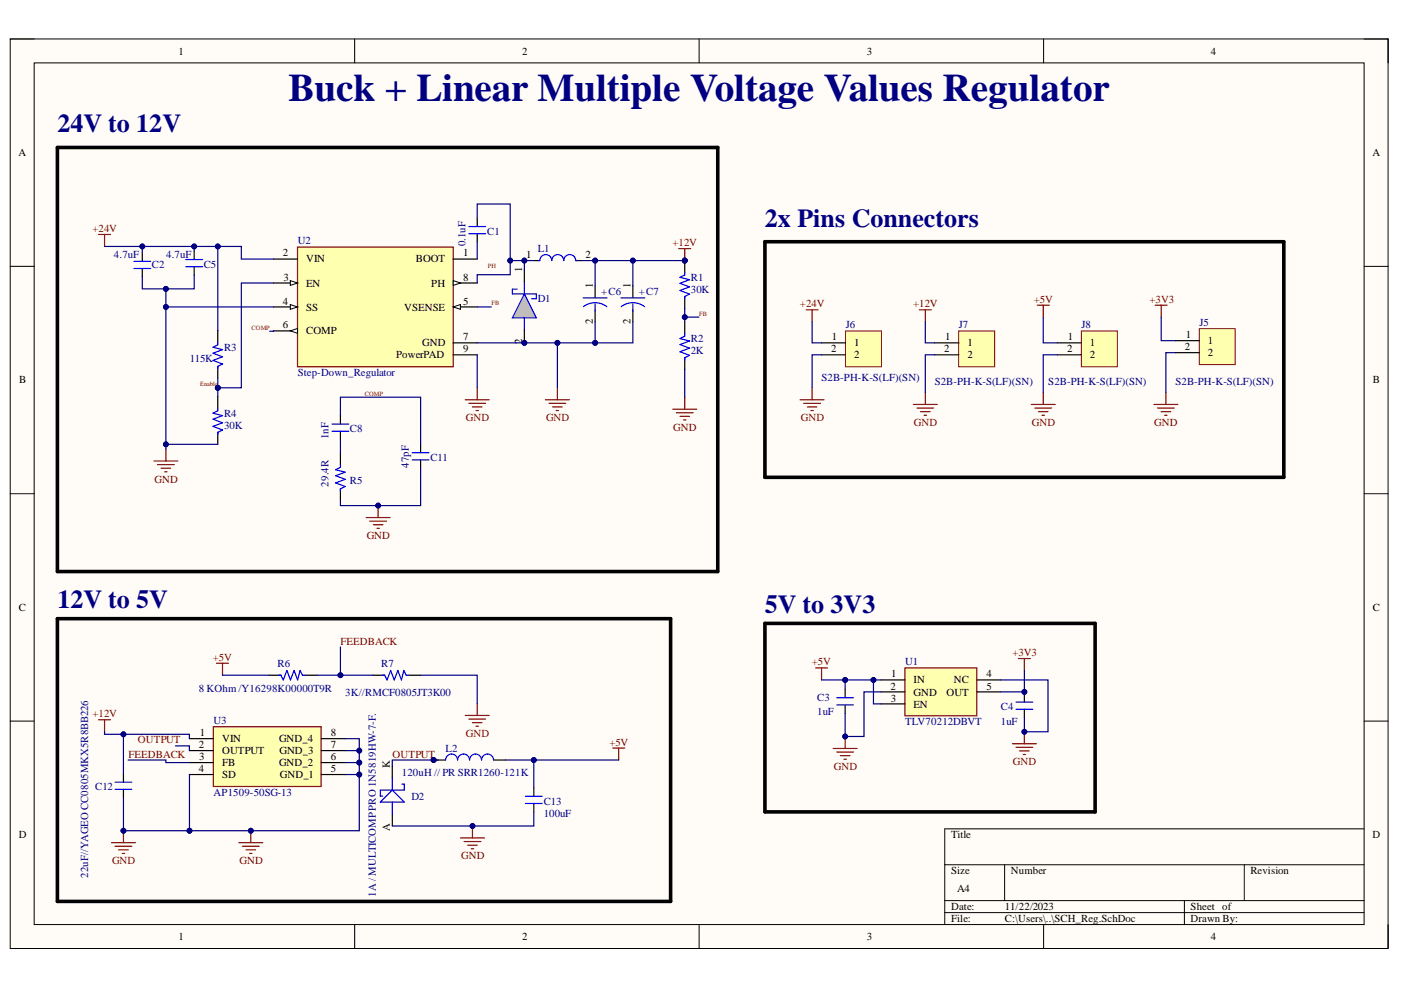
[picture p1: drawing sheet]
<svg xmlns="http://www.w3.org/2000/svg" width="297mm" height="210mm" viewBox="0 0 297 210" stroke-linecap="round" stroke-linejoin="round" font-family="sans-serif">
<defs><g id="words">
<text font-size="8.3" fill="#000080" x="61.2" y="21.4">Buck + Linear Multiple Voltage Values Regulator</text>
<g font-size="5.5" fill="#000080">
<text x="12.2" y="28">24V to 12V</text>
<text x="162.2" y="48">2x Pins Connectors</text>
<text x="12.2" y="129">12V to 5V</text>
<text x="162.2" y="129.9">5V to 3V3</text>
</g>
<g font-size="2.3">
<text x="37.9" y="11.6">1</text>
<text x="110.7" y="11.6">2</text>
<text x="183.8" y="11.6">3</text>
<text x="256.7" y="11.6">4</text>
<text x="3.9" y="33.1">A</text>
<text x="291" y="33.1">A</text>
<text x="60" y="54.4">2</text>
<text x="60.1" y="59.5">3</text>
<text x="64.9" y="55.6">VIN</text>
<text x="88.1" y="55.6">BOOT</text>
<text x="98.2" y="54.4">1</text>
<text x="98.2" y="59.5">8</text>
<text x="110.7" y="57.7" transform="rotate(-90 110.7 57.7)">1</text>
<text x="111.6" y="54.7">1</text>
<text x="124.1" y="54.7">2</text>
<text x="60" y="64.6">4</text>
<text x="64.9" y="60.8">EN</text>
<text x="64.9" y="65.8">SS</text>
<text x="85.7" y="65.8">VSENSE</text>
<text x="91.4" y="60.8">PH</text>
<text x="98.2" y="64.6">5</text>
<text x="125.7" y="61.1" transform="rotate(-90 125.7 61.1)">1</text>
<text x="133.7" y="61.1" transform="rotate(-90 133.7 61.1)">1</text>
<text x="60" y="69.6">6</text>
<text x="64.9" y="70.9">COMP</text>
<text x="125.7" y="68.8" transform="rotate(-90 125.7 68.8)">2</text>
<text x="133.7" y="68.8" transform="rotate(-90 133.7 68.8)">2</text>
<text x="251.4" y="71.7">1</text>
<text x="84" y="76">PowerPAD</text>
<text x="89.5" y="73.4">GND</text>
<text x="98.2" y="72.2">7</text>
<text x="98.2" y="74.7">9</text>
<text x="110.7" y="73" transform="rotate(-90 110.7 73)">2</text>
<text x="176.2" y="74.7">2</text>
<text x="176.4" y="72.2">1</text>
<text x="181.1" y="73.4">1</text>
<text x="181.1" y="76">2</text>
<text x="200.2" y="74.7">2</text>
<text x="200.4" y="72.2">1</text>
<text x="205.1" y="73.4">1</text>
<text x="205.1" y="76">2</text>
<text x="226.2" y="74.7">2</text>
<text x="226.4" y="72.2">1</text>
<text x="231" y="73.4">1</text>
<text x="231" y="76">2</text>
<text x="251.2" y="74.2">2</text>
<text x="256.1" y="72.9">1</text>
<text x="256.1" y="75.5">2</text>
<text x="4.1" y="81.3">B</text>
<text x="291" y="81.3">B</text>
<text x="4" y="129.5">C</text>
<text x="291" y="129.5">C</text>
<text x="189" y="143.6">1</text>
<text x="209.2" y="143.6">4</text>
<text x="188.8" y="146.2">2</text>
<text x="188.9" y="148.7">3</text>
<text x="193.7" y="144.9">IN</text>
<text x="193.7" y="147.5">GND</text>
<text x="200.7" y="147.5">OUT</text>
<text x="202.2" y="144.9">NC</text>
<text x="209.2" y="146.2">5</text>
<text x="193.7" y="150">EN</text>
<text x="42.2" y="158.6">2</text>
<text x="42.3" y="161.2">3</text>
<text x="42.3" y="156.1">1</text>
<text x="47.1" y="157.4">VIN</text>
<text x="47.1" y="159.9">OUTPUT</text>
<text x="59.2" y="157.4">GND_4</text>
<text x="59.2" y="159.9">GND_3</text>
<text x="70.1" y="156.1">8</text>
<text x="70.1" y="158.6">7</text>
<text x="70.1" y="161.2">6</text>
<text x="42.2" y="163.7">4</text>
<text x="47.1" y="162.4">FB</text>
<text x="47.1" y="165">SD</text>
<text x="59.2" y="162.4">GND_2</text>
<text x="59.3" y="165">GND_1</text>
<text x="70.1" y="163.7">5</text>
<text x="82.6" y="162.9" transform="rotate(-90 82.6 162.9)">K</text>
<text x="4" y="177.7">D</text>
<text x="82.6" y="176.3" transform="rotate(-90 82.6 176.3)">A</text>
<text x="201.6" y="177.7">Title</text>
<text x="291" y="177.7">D</text>
<text x="201.6" y="185.4">Size</text>
<text x="214.3" y="185.4">Number</text>
<text x="265.1" y="185.4">Revision</text>
<text x="202.9" y="189.2">A4</text>
<text x="201.6" y="193">Date:</text>
<text x="201.6" y="195.5">File:</text>
<text x="213" y="193">11/22/2023</text>
<text x="213" y="195.5">C:\Users\..\SCH_Reg.SchDoc</text>
<text x="252.4" y="193">Sheet of</text>
<text x="252.4" y="195.5">Drawn By:</text>
<text x="37.9" y="199.3">1</text>
<text x="110.7" y="199.3">2</text>
<text x="183.8" y="199.3">3</text>
<text x="256.7" y="199.3">4</text>
</g>
<g font-size="2.3" fill="#800000">
<text x="19.6" y="49.2">+24V</text>
<text x="142.6" y="52.2">+12V</text>
<text x="169.6" y="65.2">+24V</text>
<text x="193.6" y="65.2">+12V</text>
<text x="219.2" y="64.2">+5V</text>
<text x="243.7" y="64.2">+3V3</text>
<text x="98.8" y="89.3">GND</text>
<text x="115.8" y="89.3">GND</text>
<text x="169.8" y="89.3">GND</text>
<text x="142.7" y="91.3">GND</text>
<text x="193.8" y="90.3">GND</text>
<text x="218.8" y="90.3">GND</text>
<text x="244.7" y="90.3">GND</text>
<text x="32.8" y="102.3">GND</text>
<text x="77.7" y="114.3">GND</text>
<text x="72.2" y="136.7">FEEDBACK</text>
<text x="45.1" y="140.1">+5V</text>
<text x="172.1" y="141.1">+5V</text>
<text x="214.7" y="139.1">+3V3</text>
<text x="19.6" y="152.1">+12V</text>
<text x="27.2" y="160.6">FEEDBACK</text>
<text x="29.2" y="157.6">OUTPUT</text>
<text x="83.2" y="160.6">OUTPUT</text>
<text x="98.8" y="156.3">GND</text>
<text x="129.2" y="158.1">+5V</text>
<text x="176.8" y="163.3">GND</text>
<text x="214.7" y="162.3">GND</text>
<text x="23.7" y="183.2">GND</text>
<text x="50.8" y="183.2">GND</text>
<text x="97.8" y="182.2">GND</text>
</g>
<g font-size="2.3" fill="#000080">
<text x="63.1" y="51.8">U2</text>
<text x="98.7" y="52.3" transform="rotate(-90 98.7 52.3)">0.1uF</text>
<text x="103.3" y="49.8">C1</text>
<text x="114" y="53.4">L1</text>
<text x="24.2" y="54.7">4.7uF</text>
<text x="32.2" y="56.7">C2</text>
<text x="35.2" y="54.7">4.7uF</text>
<text x="43.2" y="56.7">C5</text>
<text x="146.5" y="59.5">R1</text>
<text x="114" y="64.1">D1</text>
<text x="127.4" y="62.6">+C6</text>
<text x="135.5" y="62.6">+C7</text>
<text x="146.5" y="62">30K</text>
<text x="179.3" y="69.6">J6</text>
<text x="203.3" y="69.6">J7</text>
<text x="229.3" y="69.6">J8</text>
<text x="254.3" y="69.1">J5</text>
<text x="40.2" y="76.7">115K</text>
<text x="47.5" y="74.4">R3</text>
<text x="146.5" y="72.5">R2</text>
<text x="146.5" y="75">2K</text>
<text x="63.1" y="79.8">Step-Down_Regulator</text>
<text x="174.2" y="80.7">S2B-PH-K-S(LF)(SN)</text>
<text x="198.2" y="81.7">S2B-PH-K-S(LF)(SN)</text>
<text x="222.3" y="81.7">S2B-PH-K-S(LF)(SN)</text>
<text x="249.2" y="81.7">S2B-PH-K-S(LF)(SN)</text>
<text x="47.5" y="88.4">R4</text>
<text x="47.5" y="90.9">30K</text>
<text x="69.6" y="93.1" transform="rotate(-90 69.6 93.1)">1nF</text>
<text x="74.2" y="91.7">C8</text>
<text x="86.7" y="99.2" transform="rotate(-90 86.7 99.2)">47pF</text>
<text x="91.3" y="97.8">C11</text>
<text x="69.6" y="103.2" transform="rotate(-90 69.6 103.2)">29.4R</text>
<text x="74.2" y="102.7">R5</text>
<text x="58.8" y="141.4">R6</text>
<text x="80.8" y="141.4">R7</text>
<text x="191.9" y="141.1">U1</text>
<text x="42.2" y="146.6">8 KOhm /Y16298K00000T9R</text>
<text x="73.2" y="147.6">3K//RMCF0805JT3K00</text>
<text x="173.2" y="148.7">C3</text>
<text x="45.3" y="153.6">U3</text>
<text x="173.2" y="151.6">1uF</text>
<text x="191.9" y="153.8">TLV70212DBVT</text>
<text x="212.2" y="150.6">C4</text>
<text x="212.2" y="153.6">1uF</text>
<text x="94.5" y="159.4">L2</text>
<text x="20.2" y="167.6">C12</text>
<text x="85.2" y="164.6">120uH // PR SRR1260-121K</text>
<text x="45.3" y="168.8">AP1509-50SG-13</text>
<text x="87.2" y="169.6">D2</text>
<text x="115.3" y="170.6">C13</text>
<text x="115.3" y="173.1">100uF</text>
<text x="18.7" y="186.1" transform="rotate(-90 18.7 186.1)">22uF//YAGEO CC0805MKX5R8BB226</text>
<text x="79.7" y="190.1" transform="rotate(-90 79.7 190.1)">1A / MULTICOMPPRO 1N5819HW-7-F.</text>
</g>
<g font-size="1.4" fill="#800000">
<text x="103.4" y="56.9">PH</text>
<text x="104.2" y="64.7">FB</text>
<text x="53.3" y="69.9">COMP</text>
<text x="148.2" y="66.9">FB</text>
<text x="42.4" y="81.9">Enable</text>
<text x="77.3" y="83.9">COMP</text>
</g>
</g></defs>
<path d="M2.2 8.3h292.1v192.8h-292.1z" fill-rule="evenodd" fill="#fffcf8"/>
<path d="M2.2 8.3h292.1v192.8h-292.1z" fill="none" stroke="#000" stroke-width=".21"/>
<path d="M7.2 13.3h282v182.7h-282z" fill-rule="evenodd" fill="#fffcf8"/>
<g fill="none" stroke="#000" stroke-width=".21">
<path d="M2.2 8.3h5M7.2 13.3h282v182.7h-282zM75.2 8.3v5M148.2 8.3v5M221.3 8.3v5M289.2 8.3h5.1v5M2.2 56.5h5M289.2 56.5h5.1M2.2 104.7h5M289.2 104.7h5.1M2.2 152.9h5M289.2 152.9h5.1"/>
<path d="M289.2 175.7h-88.9v20.3M75.2 196v5.1M148.2 196v5.1M200.3 183.3h88.9M200.3 191h88.9M200.3 193.5h88.9M213 183.3v7.7M221.3 196v5.1M251.1 191v5M263.8 183.3v7.7M294.3 196v5.1"/>
</g>
<path d="M63.1 52.4h33v25.4h-33z" fill-rule="evenodd" fill="#ffffb0"/>
<path d="M63.1 52.4h33v25.4h-33z" fill="none" stroke="#800000" stroke-width=".25"/>
<path d="M58 54.9h5.1M96.1 54.9h5.1M58 70.2h5.1" fill="none" stroke="#000" stroke-width=".25"/>
<path d="M61.5 70.2l1.6-.6v1.1z" fill="#f8fcff"/>
<path d="M61.5 70.2l1.6-.6v1.1z" fill="none" stroke="#000" stroke-width=".21"/>
<path d="M58 60h5.1" fill="none" stroke="#000" stroke-width=".25"/>
<path d="M61.5 59.5l1.6 .5-1.6 .5z" fill="#f8fcff"/>
<path d="M61.5 59.5l1.6 .5-1.6 .5z" fill="none" stroke="#000" stroke-width=".21"/>
<path d="M96.1 60h5.1" fill="none" stroke="#000" stroke-width=".25"/>
<path d="M96.1 59.5l1.5 .5-1.5 .5z" fill="#f8fcff"/>
<path d="M96.1 59.5l1.5 .5-1.5 .5z" fill="none" stroke="#000" stroke-width=".21"/>
<path d="M58 65.1h5.1" fill="none" stroke="#000" stroke-width=".25"/>
<path d="M61.5 64.6l1.6 .5-1.6 .5z" fill="#f8fcff"/>
<path d="M61.5 64.6l1.6 .5-1.6 .5z" fill="none" stroke="#000" stroke-width=".21"/>
<path d="M96.1 65.1h5.1" fill="none" stroke="#000" stroke-width=".25"/>
<path d="M96.1 65.1l1.5-.5v1z" fill="#f8fcff"/>
<path d="M96.1 65.1l1.5-.5v1z" fill="none" stroke="#000" stroke-width=".21"/>
<path d="M96.1 72.7h5.1M96.1 75.2h5.1" fill="none" stroke="#000" stroke-width=".25"/>
<path d="M111.2 62.3l2.5 5.1h-5.1z" fill="#c0c0c0"/>
<path d="M111.2 59.8v2.5M114.2 55.2h.2a1.27 1.27 0 0 1 1.3-1.2 1.27 1.27 0 0 1 1.3 1.2 1.27 1.27 0 0 1 1.3-1.2 1.27 1.27 0 0 1 1.2 1.2 1.27 1.27 0 0 1 1.3-1.2 1.27 1.27 0 0 1 1.3 1.2h.2M109.7 61.3h-1.1v1h5.1v1h-1M111.2 62.3l2.5 5.1h-5.1zM111.2 67.4v2.5" fill="none" stroke="#00f" stroke-width=".25"/>
<path d="M111.2 57.2v2.6M113.2 55.2h1.2M122.1 55.2h1.2M111.2 69.9v2.6" fill="none" stroke="#000" stroke-width=".25"/>
<circle cx="145.2" cy="55.2" r=".51" fill="#000080"/>
<circle cx="145.2" cy="55.2" r=".51" fill="none" stroke="#000080" stroke-width=".21"/>
<path d="M145.2 55.2v2.6" fill="none" stroke="#000" stroke-width=".25"/>
<circle cx="145.2" cy="55.2" r=".51" fill="#000080"/>
<circle cx="145.2" cy="55.2" r=".51" fill="none" stroke="#000080" stroke-width=".21"/>
<path d="M46.2 70.1v2.5M46.2 77.7v2.5M145.2 62.9v2.5M145.2 68.2v2.6M145.2 75.8v2.6M46.2 84.1v2.5M46.2 91.7v2.5M72.2 96.1v2.5M89.2 94.2v1.8M89.2 97.5v1.8M72.2 103.7v2.5" fill="none" stroke="#000" stroke-width=".25"/>
<path d="M145.2 57.8v.5l-1 .5 2 .5-2 .8 2 .7-2 .8 2 .8-1 .5v.5M46.2 72.6v.5l-1 .5 2 .5-2 .8 2 .8-2 .7 2 .8-1 .5v.5M145.2 70.8v.5l-1 .5 2 .5-2 .8 2 .7-2 .8 2 .7-1 .5v.6M46.2 86.6v.5l-1 .5 2 .5-2 .8 2 .7-2 .8 2 .8-1 .5v.5M72.2 98.6v.5l-1 .5 2 .5-2 .8 2 .7-2 .8 2 .8-1 .5v.5M87.4 97.5h3.6M87.4 96h3.6" fill="none" stroke="#00f" stroke-width=".25"/>
<path d="M20.9 49.7h2.5M22.2 49.7v2.6M32.6 97.7h5.1M33.4 98.5h3.5M34.2 99.3h2M35.2 95.2v2.5M34.9 100h.5M77.6 109.7h5.1M78.4 110.5h3.6M79.2 111.3h2M79.9 112h.5M80.2 107.2v2.5" fill="none" stroke="#800000" stroke-width=".25"/>
<circle cx="80.2" cy="107.2" r=".51" fill="#000080"/>
<circle cx="80.2" cy="107.2" r=".51" fill="none" stroke="#000080" stroke-width=".21"/>
<path d="M143.9 52.7h2.5M145.2 52.7v2.5M142.6 86.8h5.1M143.4 87.5h3.6M144.2 88.3h2M144.9 89h.5M145.2 84.2v2.6" fill="none" stroke="#800000" stroke-width=".25"/>
<circle cx="145.2" cy="55.2" r=".51" fill="#000080"/>
<circle cx="145.2" cy="55.2" r=".51" fill="none" stroke="#000080" stroke-width=".21"/>
<path d="M98.6 84.8h5.1M99.4 85.5h3.6M100.2 86.3h2M100.9 87h.5M101.2 82.2v2.6M115.6 84.8h5.1M116.4 85.5h3.6M117.2 86.3h2M117.9 87h.5M118.2 82.2v2.6" fill="none" stroke="#800000" stroke-width=".25"/>
<path d="M30.2 53.6v1.8M30.2 56.9v1.8M41.2 53.2v1.8M41.2 56.5v1.8M101.2 46.3v1.7M101.2 49.6v1.7M126.2 60.6v2.6M126.2 65.7v2.5M134.2 60.6v2.6M134.2 65.7v2.5M72.2 88.1v1.8M72.2 91.4v1.8" fill="none" stroke="#000" stroke-width=".25"/>
<g fill="none" stroke="#00f" stroke-width=".25">
<path d="M28.4 56.9h3.5M28.4 55.4h3.5M39.4 56.5h3.6M39.4 55h3.6M99.4 49.6h3.6M99.4 48h3.6M123.6 63.2h5.1M123.7 65a4.1 4.1 0 0 1 5 0M126.2 64.4v1.5M131.6 63.2h5.1M131.7 65a4.1 4.1 0 0 1 5 0M134.2 64.4v1.5"/>
<path d="M70.4 91.4h3.5M70.4 89.9h3.5"/>
</g>
<circle cx="46.2" cy="82.2" r=".51" fill="#000080"/>
<circle cx="46.2" cy="82.2" r=".51" fill="none" stroke="#000080" stroke-width=".21"/>
<path d="M45.2 154.1h22.9v12.7h-22.9z" fill-rule="evenodd" fill="#ffffb0"/>
<path d="M20.9 152.6h2.5M22.2 152.6v2.5M45.2 154.1h22.9v12.7h-22.9zM129.9 158.6h2.6M131.2 158.6v2.5M50.6 178.7h5.1M51.4 179.4h3.6M53.2 176.1v2.6M52.2 180.2h2M52.9 180.9h.5" fill="none" stroke="#800000" stroke-width=".25"/>
<g fill="none" stroke="#000" stroke-width=".25">
<path d="M40.2 156.6h5M40.2 159.1h5M57 143.2h2.6M64.6 143.2h2.6M68.1 156.6h5.1M68.1 159.1h5.1M79 143.2h2.6M86.6 143.2h2.6M26.2 164.1v1.7M26.2 167.4v1.7M40.2 161.7h5M40.2 164.2h5"/>
<path d="M68.1 161.7h5.1M68.1 164.2h5.1M83.2 162.4v2.6M83.2 172.6v2.5M113.2 167.1v1.7M113.2 170.4v1.7"/>
</g>
<path d="M59 143.2h.6l.5 1 .7-2.1 .8 2.1 .7-2.1 .8 2.1 .5-2.1 .5 1.1h.5M81 143.2h.6l.5 1 .7-2.1 .8 2.1 .7-2.1 .8 2.1 .5-2.1 .5 1.1h.5M24.4 167.4h3.5M24.4 165.8h3.5M83.2 167.5l2.5 2.6h-5.1zM83.2 165v2.5M83.2 170.1v2.5M85.2 166.2h.5v1.3h-5.1v1.3h.5M111.4 170.4h3.6M111.4 168.8h3.6" fill="none" stroke="#00f" stroke-width=".25"/>
<circle cx="53.2" cy="176.1" r=".51" fill="#000080"/>
<circle cx="53.2" cy="176.1" r=".51" fill="none" stroke="#000080" stroke-width=".21"/>
<path d="M45.9 140.6h2.5M47.2 140.6v2.6" fill="none" stroke="#800000" stroke-width=".25"/>
<circle cx="91.9" cy="161.1" r=".51" fill="#000080"/>
<circle cx="91.9" cy="161.1" r=".51" fill="none" stroke="#000080" stroke-width=".21"/>
<path d="M91.9 161.1h2.6" fill="none" stroke="#000" stroke-width=".25"/>
<circle cx="91.9" cy="161.1" r=".51" fill="#000080"/>
<circle cx="91.9" cy="161.1" r=".51" fill="none" stroke="#000080" stroke-width=".21"/>
<path d="M104.6 161.1h2.6" fill="none" stroke="#000" stroke-width=".25"/>
<path d="M94.5 161.1a1.27 1.27 0 0 1 1.2-1.2 1.27 1.27 0 0 1 1.3 1.2 1.27 1.27 0 0 1 1.3-1.2 1.27 1.27 0 0 1 1.3 1.2 1.27 1.27 0 0 1 1.2-1.2 1.27 1.27 0 0 1 1.3 1.2 1.27 1.27 0 0 1 1.3-1.2 1.27 1.27 0 0 1 1.2 1.2" fill="none" stroke="#00f" stroke-width=".25"/>
<path d="M23.6 178.7h5.1M24.4 179.4h3.6M26.2 176.1v2.6M25.2 180.2h2M25.9 180.9h.5" fill="none" stroke="#800000" stroke-width=".25"/>
<circle cx="26.2" cy="176.1" r=".51" fill="#000080"/>
<circle cx="26.2" cy="176.1" r=".51" fill="none" stroke="#000080" stroke-width=".21"/>
<path d="M98.6 151.7h5.1M99.4 152.5h3.6M100.2 153.2h2M100.9 154h.5M101.2 149.2v2.5M97.6 177.7h5.1M98.4 178.4h3.6M99.2 179.2h2M99.9 180h.5M100.2 175.1v2.6" fill="none" stroke="#800000" stroke-width=".25"/>
<circle cx="100.2" cy="175.1" r=".51" fill="#000080"/>
<circle cx="100.2" cy="175.1" r=".51" fill="none" stroke="#000080" stroke-width=".21"/>
<path d="M191.9 141.6h15.2v10.2h-15.2z" fill-rule="evenodd" fill="#ffffb0"/>
<path d="M172.9 141.6h2.5M174.2 141.6v2.6M176.6 158.7h5.1M177.4 159.5h3.6M179.2 156.2v2.5M191.9 141.6h15.2v10.2h-15.2zM178.2 160.2h2M178.9 161h.5" fill="none" stroke="#800000" stroke-width=".25"/>
<path d="M179.2 146.2v1.7M179.2 149.5v1.7M186.8 144.2h5.1M186.8 146.7h5.1M186.8 149.2h5.1M207.1 144.2h5.1M207.1 146.7h5.1" fill="none" stroke="#000" stroke-width=".25"/>
<path d="M177.4 149.5h3.6M177.4 147.9h3.6" fill="none" stroke="#00f" stroke-width=".25"/>
<circle cx="179.2" cy="156.2" r=".51" fill="#000080"/>
<circle cx="179.2" cy="156.2" r=".51" fill="none" stroke="#000080" stroke-width=".21"/>
<path d="M214.7 157.7h5M215.4 158.5h3.6M216.2 159.2h2M216.9 160h.5M217.2 155.1v2.6" fill="none" stroke="#800000" stroke-width=".25"/>
<circle cx="217.2" cy="155.1" r=".51" fill="#000080"/>
<circle cx="217.2" cy="155.1" r=".51" fill="none" stroke="#000080" stroke-width=".21"/>
<path d="M217.2 147.1v1.8M217.2 150.4v1.8" fill="none" stroke="#000" stroke-width=".25"/>
<path d="M215.4 150.4h3.6M215.4 148.9h3.6" fill="none" stroke="#00f" stroke-width=".25"/>
<path d="M215.9 139.6h2.6M217.2 139.6v2.6" fill="none" stroke="#800000" stroke-width=".25"/>
<path d="M179.3 70.2h7.6v7.6h-7.6z" fill-rule="evenodd" fill="#ffffb0"/>
<path d="M179.3 70.2h7.6v7.6h-7.6z" fill="none" stroke="#800000" stroke-width=".21"/>
<path d="M174.2 72.7h5.1M174.2 75.2h5.1" fill="none" stroke="#000" stroke-width=".25"/>
<path d="M203.3 70.2h7.6v7.6h-7.6z" fill-rule="evenodd" fill="#ffffb0"/>
<path d="M203.3 70.2h7.6v7.6h-7.6z" fill="none" stroke="#800000" stroke-width=".21"/>
<path d="M198.2 72.7h5.1M198.2 75.2h5.1" fill="none" stroke="#000" stroke-width=".25"/>
<path d="M229.3 70.2h7.6v7.6h-7.6z" fill-rule="evenodd" fill="#ffffb0"/>
<path d="M229.3 70.2h7.6v7.6h-7.6z" fill="none" stroke="#800000" stroke-width=".21"/>
<path d="M224.2 72.7h5.1M224.2 75.2h5.1" fill="none" stroke="#000" stroke-width=".25"/>
<path d="M254.3 69.7h7.6v7.6h-7.6z" fill-rule="evenodd" fill="#ffffb0"/>
<path d="M254.3 69.7h7.6v7.6h-7.6z" fill="none" stroke="#800000" stroke-width=".21"/>
<path d="M249.2 72.2h5.1M249.2 74.8h5.1" fill="none" stroke="#000" stroke-width=".25"/>
<g fill="none" stroke="#800000" stroke-width=".25">
<path d="M170.9 65.7h2.6M172.2 65.7v2.5M194.9 65.7h2.6M196.2 65.7v2.5M219.9 64.7h2.6M221.2 64.7v2.5M244.9 64.7h2.6M246.2 64.7v2.5M169.6 84.8h5.1M170.4 85.5h3.6M171.2 86.3h2M171.9 87h.5"/>
<path d="M172.2 82.2v2.6M193.7 85.8h5M194.4 86.5h3.6M195.2 87.3h2M195.9 88h.5M196.2 83.2v2.6M218.6 85.8h5.1M219.4 86.5h3.6M220.2 87.3h2M220.9 88h.5M221.2 83.2v2.6M244.7 85.8h5"/>
<path d="M245.4 86.5h3.6M246.2 87.3h2M246.9 88h.5M247.2 83.2v2.6"/>
</g>
<path d="M12.2 31.3h140v89.9h-140zM12.2 131.2h130v59.9h-130zM162.2 132.2h70v39.9h-70z" fill="none" stroke="#000" stroke-width=".76"/>
<path d="M30.2 52.3v1.3" fill="none" stroke="#000080" stroke-width=".25"/>
<circle cx="30.2" cy="52.3" r=".51" fill="#000080"/>
<circle cx="30.2" cy="52.3" r=".51" fill="none" stroke="#000080" stroke-width=".21"/>
<path d="M35.2 61.2v3.9h22.8" fill="none" stroke="#000080" stroke-width=".25"/>
<circle cx="35.2" cy="65.1" r=".51" fill="#000080"/>
<circle cx="35.2" cy="65.1" r=".51" fill="none" stroke="#000080" stroke-width=".21"/>
<circle cx="35.2" cy="61.2" r=".51" fill="#000080"/>
<circle cx="35.2" cy="61.2" r=".51" fill="none" stroke="#000080" stroke-width=".21"/>
<path d="M35.2 65.1v30.1" fill="none" stroke="#000080" stroke-width=".25"/>
<circle cx="35.2" cy="94.2" r=".51" fill="#000080"/>
<circle cx="35.2" cy="94.2" r=".51" fill="none" stroke="#000080" stroke-width=".21"/>
<circle cx="35.2" cy="65.1" r=".51" fill="#000080"/>
<circle cx="35.2" cy="65.1" r=".51" fill="none" stroke="#000080" stroke-width=".21"/>
<path d="M46.2 52.3v17.8" fill="none" stroke="#000080" stroke-width=".25"/>
<circle cx="46.2" cy="52.3" r=".51" fill="#000080"/>
<circle cx="46.2" cy="52.3" r=".51" fill="none" stroke="#000080" stroke-width=".21"/>
<path d="M58 60h-6.8v22.2h-5" fill="none" stroke="#000080" stroke-width=".25"/>
<circle cx="46.2" cy="82.2" r=".51" fill="#000080"/>
<circle cx="46.2" cy="82.2" r=".51" fill="none" stroke="#000080" stroke-width=".21"/>
<path d="M35.2 94.2h11" fill="none" stroke="#000080" stroke-width=".25"/>
<circle cx="35.2" cy="94.2" r=".51" fill="#000080"/>
<circle cx="35.2" cy="94.2" r=".51" fill="none" stroke="#000080" stroke-width=".21"/>
<path d="M58 70.2h-.8M72.2 88.1v-3.9h17v10M72.2 93.2v2.9M89.2 99.3v7.9h-17v-1" fill="none" stroke="#000080" stroke-width=".25"/>
<circle cx="80.2" cy="107.2" r=".51" fill="#000080"/>
<circle cx="80.2" cy="107.2" r=".51" fill="none" stroke="#000080" stroke-width=".21"/>
<path d="M145.2 65.4v2.8" fill="none" stroke="#000080" stroke-width=".25"/>
<circle cx="145.2" cy="67.2" r=".51" fill="#000080"/>
<circle cx="145.2" cy="67.2" r=".51" fill="none" stroke="#000080" stroke-width=".21"/>
<path d="M101.2 65.1h3M145.2 78.4v5.8M145.2 67.2h3" fill="none" stroke="#000080" stroke-width=".25"/>
<circle cx="145.2" cy="67.2" r=".51" fill="#000080"/>
<circle cx="145.2" cy="67.2" r=".51" fill="none" stroke="#000080" stroke-width=".21"/>
<path d="M101.2 75.2v7M118.2 72.7v9.5" fill="none" stroke="#000080" stroke-width=".25"/>
<circle cx="118.2" cy="72.7" r=".51" fill="#000080"/>
<circle cx="118.2" cy="72.7" r=".51" fill="none" stroke="#000080" stroke-width=".21"/>
<path d="M101.2 46.3v-3h7v11.9M101.2 51.3v3.6" fill="none" stroke="#000080" stroke-width=".25"/>
<circle cx="108.2" cy="55.2" r=".51" fill="#000080"/>
<circle cx="108.2" cy="55.2" r=".51" fill="none" stroke="#000080" stroke-width=".21"/>
<path d="M22.2 52.3h29v2.6h6.8" fill="none" stroke="#000080" stroke-width=".25"/>
<circle cx="46.2" cy="52.3" r=".51" fill="#000080"/>
<circle cx="46.2" cy="52.3" r=".51" fill="none" stroke="#000080" stroke-width=".21"/>
<circle cx="41.2" cy="52.3" r=".51" fill="#000080"/>
<circle cx="41.2" cy="52.3" r=".51" fill="none" stroke="#000080" stroke-width=".21"/>
<circle cx="30.2" cy="52.3" r=".51" fill="#000080"/>
<circle cx="30.2" cy="52.3" r=".51" fill="none" stroke="#000080" stroke-width=".21"/>
<path d="M41.2 52.3v.9" fill="none" stroke="#000080" stroke-width=".25"/>
<circle cx="41.2" cy="52.3" r=".51" fill="#000080"/>
<circle cx="41.2" cy="52.3" r=".51" fill="none" stroke="#000080" stroke-width=".21"/>
<path d="M41.2 58.3v2.9h-11v-2.5" fill="none" stroke="#000080" stroke-width=".25"/>
<circle cx="35.2" cy="61.2" r=".51" fill="#000080"/>
<circle cx="35.2" cy="61.2" r=".51" fill="none" stroke="#000080" stroke-width=".21"/>
<path d="M113.2 55.2h-5v3h-7v1.8" fill="none" stroke="#000080" stroke-width=".25"/>
<circle cx="111.2" cy="55.2" r=".51" fill="#000080"/>
<circle cx="111.2" cy="55.2" r=".51" fill="none" stroke="#000080" stroke-width=".21"/>
<circle cx="108.2" cy="55.2" r=".51" fill="#000080"/>
<circle cx="108.2" cy="55.2" r=".51" fill="none" stroke="#000080" stroke-width=".21"/>
<path d="M111.2 72.5v.2" fill="none" stroke="#000080" stroke-width=".25"/>
<circle cx="111.2" cy="72.7" r=".51" fill="#000080"/>
<circle cx="111.2" cy="72.7" r=".51" fill="none" stroke="#000080" stroke-width=".21"/>
<path d="M111.2 55.2v2" fill="none" stroke="#000080" stroke-width=".25"/>
<circle cx="111.2" cy="55.2" r=".51" fill="#000080"/>
<circle cx="111.2" cy="55.2" r=".51" fill="none" stroke="#000080" stroke-width=".21"/>
<path d="M134.2 68.2v4.5h-33" fill="none" stroke="#000080" stroke-width=".25"/>
<circle cx="111.2" cy="72.7" r=".51" fill="#000080"/>
<circle cx="111.2" cy="72.7" r=".51" fill="none" stroke="#000080" stroke-width=".21"/>
<circle cx="118.2" cy="72.7" r=".51" fill="#000080"/>
<circle cx="118.2" cy="72.7" r=".51" fill="none" stroke="#000080" stroke-width=".21"/>
<circle cx="126.2" cy="72.7" r=".51" fill="#000080"/>
<circle cx="126.2" cy="72.7" r=".51" fill="none" stroke="#000080" stroke-width=".21"/>
<path d="M126.2 68.2v4.5" fill="none" stroke="#000080" stroke-width=".25"/>
<circle cx="126.2" cy="72.7" r=".51" fill="#000080"/>
<circle cx="126.2" cy="72.7" r=".51" fill="none" stroke="#000080" stroke-width=".21"/>
<path d="M126.2 55.2v5.4" fill="none" stroke="#000080" stroke-width=".25"/>
<circle cx="126.2" cy="55.2" r=".51" fill="#000080"/>
<circle cx="126.2" cy="55.2" r=".51" fill="none" stroke="#000080" stroke-width=".21"/>
<path d="M123.3 55.2h21.9" fill="none" stroke="#000080" stroke-width=".25"/>
<circle cx="126.2" cy="55.2" r=".51" fill="#000080"/>
<circle cx="126.2" cy="55.2" r=".51" fill="none" stroke="#000080" stroke-width=".21"/>
<circle cx="134.2" cy="55.2" r=".51" fill="#000080"/>
<circle cx="134.2" cy="55.2" r=".51" fill="none" stroke="#000080" stroke-width=".21"/>
<circle cx="145.2" cy="55.2" r=".51" fill="#000080"/>
<circle cx="145.2" cy="55.2" r=".51" fill="none" stroke="#000080" stroke-width=".21"/>
<path d="M134.2 55.2v5.4" fill="none" stroke="#000080" stroke-width=".25"/>
<circle cx="134.2" cy="55.2" r=".51" fill="#000080"/>
<circle cx="134.2" cy="55.2" r=".51" fill="none" stroke="#000080" stroke-width=".21"/>
<path d="M73.2 159.1h3" fill="none" stroke="#000080" stroke-width=".25"/>
<circle cx="76.2" cy="159.1" r=".51" fill="#000080"/>
<circle cx="76.2" cy="159.1" r=".51" fill="none" stroke="#000080" stroke-width=".21"/>
<path d="M73.2 161.7h3" fill="none" stroke="#000080" stroke-width=".25"/>
<circle cx="76.2" cy="161.7" r=".51" fill="#000080"/>
<circle cx="76.2" cy="161.7" r=".51" fill="none" stroke="#000080" stroke-width=".21"/>
<path d="M73.2 164.2h3" fill="none" stroke="#000080" stroke-width=".25"/>
<circle cx="76.2" cy="164.2" r=".51" fill="#000080"/>
<circle cx="76.2" cy="164.2" r=".51" fill="none" stroke="#000080" stroke-width=".21"/>
<path d="M92.9 161.1h-9.7v1.3" fill="none" stroke="#000080" stroke-width=".25"/>
<circle cx="91.9" cy="161.1" r=".51" fill="#000080"/>
<circle cx="91.9" cy="161.1" r=".51" fill="none" stroke="#000080" stroke-width=".21"/>
<path d="M113.2 172.1v3h-30" fill="none" stroke="#000080" stroke-width=".25"/>
<circle cx="100.2" cy="175.1" r=".51" fill="#000080"/>
<circle cx="100.2" cy="175.1" r=".51" fill="none" stroke="#000080" stroke-width=".21"/>
<path d="M26.2 155.7v8.4M37.2 158.1h3v1" fill="none" stroke="#000080" stroke-width=".25"/>
<circle cx="26.2" cy="155.7" r=".51" fill="#000080"/>
<circle cx="26.2" cy="155.7" r=".51" fill="none" stroke="#000080" stroke-width=".21"/>
<path d="M72.2 137.2v6" fill="none" stroke="#000080" stroke-width=".25"/>
<circle cx="72.2" cy="143.2" r=".51" fill="#000080"/>
<circle cx="72.2" cy="143.2" r=".51" fill="none" stroke="#000080" stroke-width=".21"/>
<path d="M47.2 143.2h9.8M27.2 161.1h8v.6h5M113.2 161.1v6" fill="none" stroke="#000080" stroke-width=".25"/>
<circle cx="113.2" cy="161.1" r=".51" fill="#000080"/>
<circle cx="113.2" cy="161.1" r=".51" fill="none" stroke="#000080" stroke-width=".21"/>
<path d="M89.2 143.2h12v6M40.2 164.2v11.9" fill="none" stroke="#000080" stroke-width=".25"/>
<circle cx="40.2" cy="176.1" r=".51" fill="#000080"/>
<circle cx="40.2" cy="176.1" r=".51" fill="none" stroke="#000080" stroke-width=".21"/>
<path d="M46.2 80.2v3.9" fill="none" stroke="#000080" stroke-width=".25"/>
<circle cx="46.2" cy="82.2" r=".51" fill="#000080"/>
<circle cx="46.2" cy="82.2" r=".51" fill="none" stroke="#000080" stroke-width=".21"/>
<path d="M179.2 144.2v2" fill="none" stroke="#000080" stroke-width=".25"/>
<circle cx="179.2" cy="144.2" r=".51" fill="#000080"/>
<circle cx="179.2" cy="144.2" r=".51" fill="none" stroke="#000080" stroke-width=".21"/>
<path d="M186.8 146.7h-3.6v9.5h-4v-5" fill="none" stroke="#000080" stroke-width=".25"/>
<circle cx="179.2" cy="156.2" r=".51" fill="#000080"/>
<circle cx="179.2" cy="156.2" r=".51" fill="none" stroke="#000080" stroke-width=".21"/>
<path d="M185.2 144.2v5h1.6" fill="none" stroke="#000080" stroke-width=".25"/>
<circle cx="185.2" cy="144.2" r=".51" fill="#000080"/>
<circle cx="185.2" cy="144.2" r=".51" fill="none" stroke="#000080" stroke-width=".21"/>
<path d="M212.2 146.7h5v.4" fill="none" stroke="#000080" stroke-width=".25"/>
<circle cx="217.2" cy="146.7" r=".51" fill="#000080"/>
<circle cx="217.2" cy="146.7" r=".51" fill="none" stroke="#000080" stroke-width=".21"/>
<path d="M217.2 142.2v4.5" fill="none" stroke="#000080" stroke-width=".25"/>
<circle cx="217.2" cy="146.7" r=".51" fill="#000080"/>
<circle cx="217.2" cy="146.7" r=".51" fill="none" stroke="#000080" stroke-width=".21"/>
<path d="M212.2 144.2h10v10.9h-5v-2.9" fill="none" stroke="#000080" stroke-width=".25"/>
<circle cx="217.2" cy="155.1" r=".51" fill="#000080"/>
<circle cx="217.2" cy="155.1" r=".51" fill="none" stroke="#000080" stroke-width=".21"/>
<path d="M172.2 68.2v4.5h2M174.2 75.2h-2v7M196.2 68.2v4.5h2M198.2 75.2h-2v8M221.2 67.2v5.5h3M224.2 75.2h-3v8M246.2 67.2v5h3M249.2 74.8h-2v8.4M174.2 144.2h12.6" fill="none" stroke="#000080" stroke-width=".25"/>
<circle cx="185.2" cy="144.2" r=".51" fill="#000080"/>
<circle cx="185.2" cy="144.2" r=".51" fill="none" stroke="#000080" stroke-width=".21"/>
<circle cx="179.2" cy="144.2" r=".51" fill="#000080"/>
<circle cx="179.2" cy="144.2" r=".51" fill="none" stroke="#000080" stroke-width=".21"/>
<path d="M22.2 155.1v.6h18v.9" fill="none" stroke="#000080" stroke-width=".25"/>
<circle cx="26.2" cy="155.7" r=".51" fill="#000080"/>
<circle cx="26.2" cy="155.7" r=".51" fill="none" stroke="#000080" stroke-width=".21"/>
<path d="M73.2 156.6h3v19.5h-50v-7" fill="none" stroke="#000080" stroke-width=".25"/>
<circle cx="26.2" cy="176.1" r=".51" fill="#000080"/>
<circle cx="26.2" cy="176.1" r=".51" fill="none" stroke="#000080" stroke-width=".21"/>
<circle cx="40.2" cy="176.1" r=".51" fill="#000080"/>
<circle cx="40.2" cy="176.1" r=".51" fill="none" stroke="#000080" stroke-width=".21"/>
<circle cx="53.2" cy="176.1" r=".51" fill="#000080"/>
<circle cx="53.2" cy="176.1" r=".51" fill="none" stroke="#000080" stroke-width=".21"/>
<circle cx="76.2" cy="164.2" r=".51" fill="#000080"/>
<circle cx="76.2" cy="164.2" r=".51" fill="none" stroke="#000080" stroke-width=".21"/>
<circle cx="76.2" cy="161.7" r=".51" fill="#000080"/>
<circle cx="76.2" cy="161.7" r=".51" fill="none" stroke="#000080" stroke-width=".21"/>
<circle cx="76.2" cy="159.1" r=".51" fill="#000080"/>
<circle cx="76.2" cy="159.1" r=".51" fill="none" stroke="#000080" stroke-width=".21"/>
<path d="M67.2 143.2h11.8" fill="none" stroke="#000080" stroke-width=".25"/>
<circle cx="72.2" cy="143.2" r=".51" fill="#000080"/>
<circle cx="72.2" cy="143.2" r=".51" fill="none" stroke="#000080" stroke-width=".21"/>
<path d="M107.2 161.1h24" fill="none" stroke="#000080" stroke-width=".25"/>
<circle cx="113.2" cy="161.1" r=".51" fill="#000080"/>
<circle cx="113.2" cy="161.1" r=".51" fill="none" stroke="#000080" stroke-width=".21"/>
<path d="M162.2 51.3h110v49.9h-110z" fill="none" stroke="#000" stroke-width=".76"/>
<use href="#words"/>
</svg>
